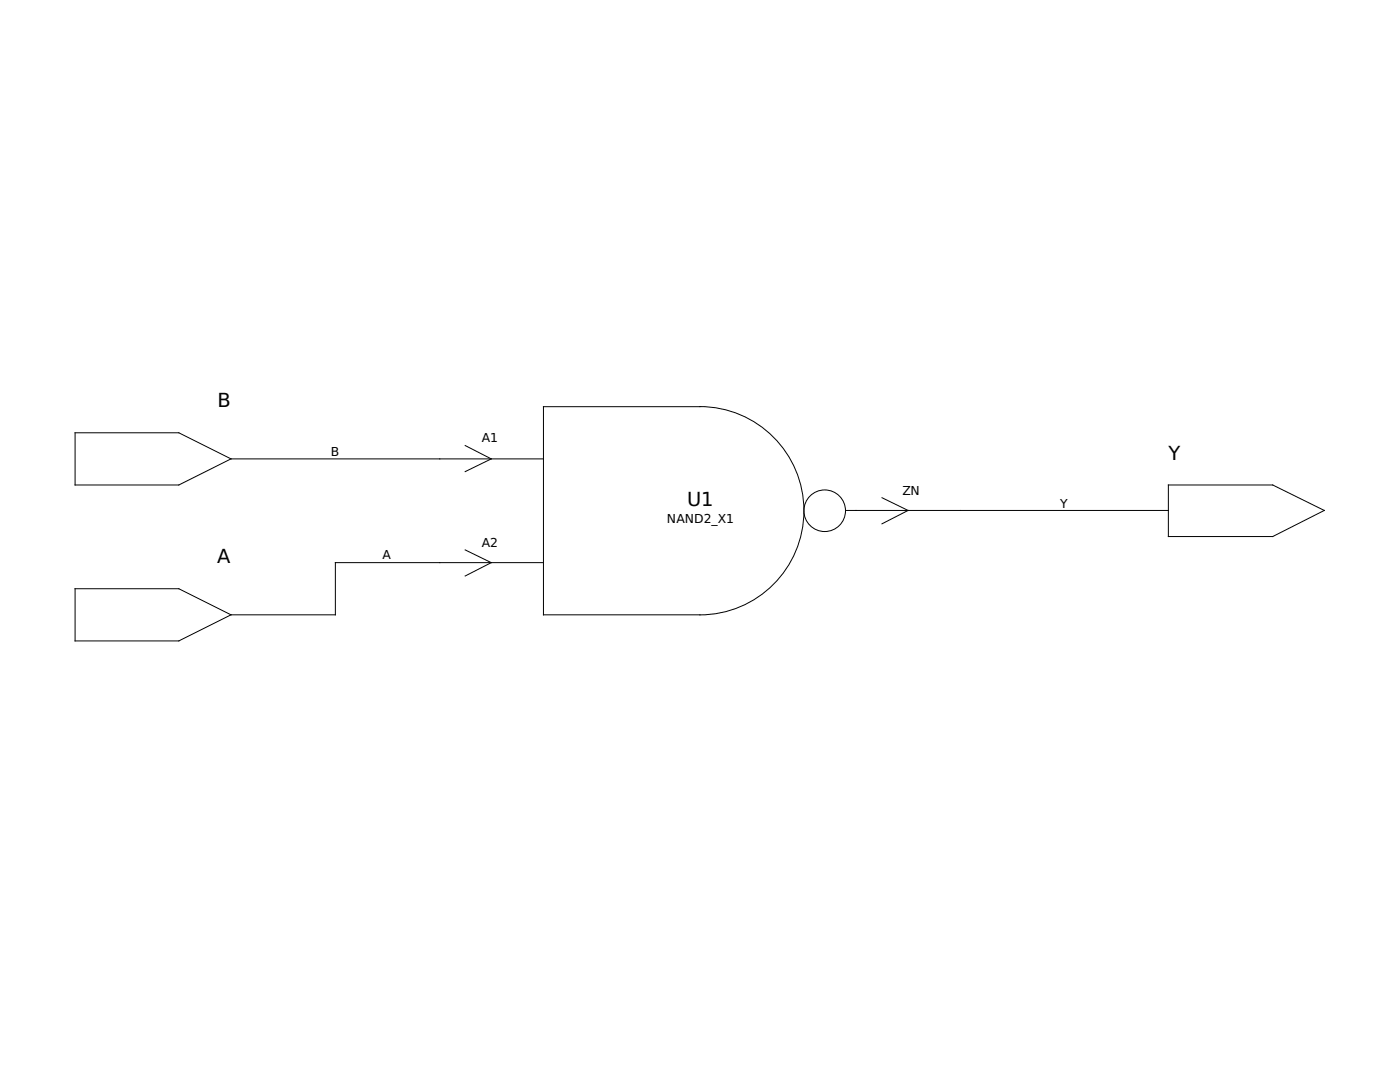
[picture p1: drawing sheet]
<svg xmlns="http://www.w3.org/2000/svg" width="279mm" height="216mm" viewBox="0 0 279 216" stroke-linecap="round" stroke-linejoin="round" font-family="sans-serif">
<defs><g id="words">
<g font-size="3.9">
<text x="43.4" y="81.3">B</text>
<text x="233.2" y="91.7">Y</text>
<text x="137.2" y="101">U1</text>
<text x="43.3" y="112.4">A</text>
</g>
<g font-size="2.5">
<text x="96.1" y="88.3">A1</text>
<text x="66" y="90.9">B</text>
<text x="180.1" y="98.7">ZN</text>
<text x="211.6" y="101.3">Y</text>
<text x="133.1" y="104.4">NAND2_X1</text>
<text x="76.3" y="111.6">A</text>
<text x="96.1" y="109.1">A2</text>
</g>
</g></defs>
<g fill="none" stroke="#000" stroke-width=".2">
<path d="M15 86.4h20.7l10.4 5.2-10.4 5.2h-20.7zM46.1 91.6h62.4M92.8 88.9l5.2 2.7-5.2 2.5M139.7 81.1a20.8 20.8 0 0 1 20.7 20.8 20.8 20.8 0 0 1-20.7 20.8M139.7 81.2h-31.2v41.5h31.2M176 99.3l5.2 2.6-5.2 2.6M233.2 96.8h20.8l10.3 5.1-10.3 5.2h-20.8zM15 117.5h20.7l10.4 5.2-10.4 5.2h-20.7zM92.8 109.7l5.2 2.6-5.2 2.6M108.5 112.3h-41.6v10.4h-20.8M168.8 101.9h64.4"/>
<circle cx="164.6" cy="101.9" r="4.2"/>
</g>
<use href="#words"/>
</svg>
